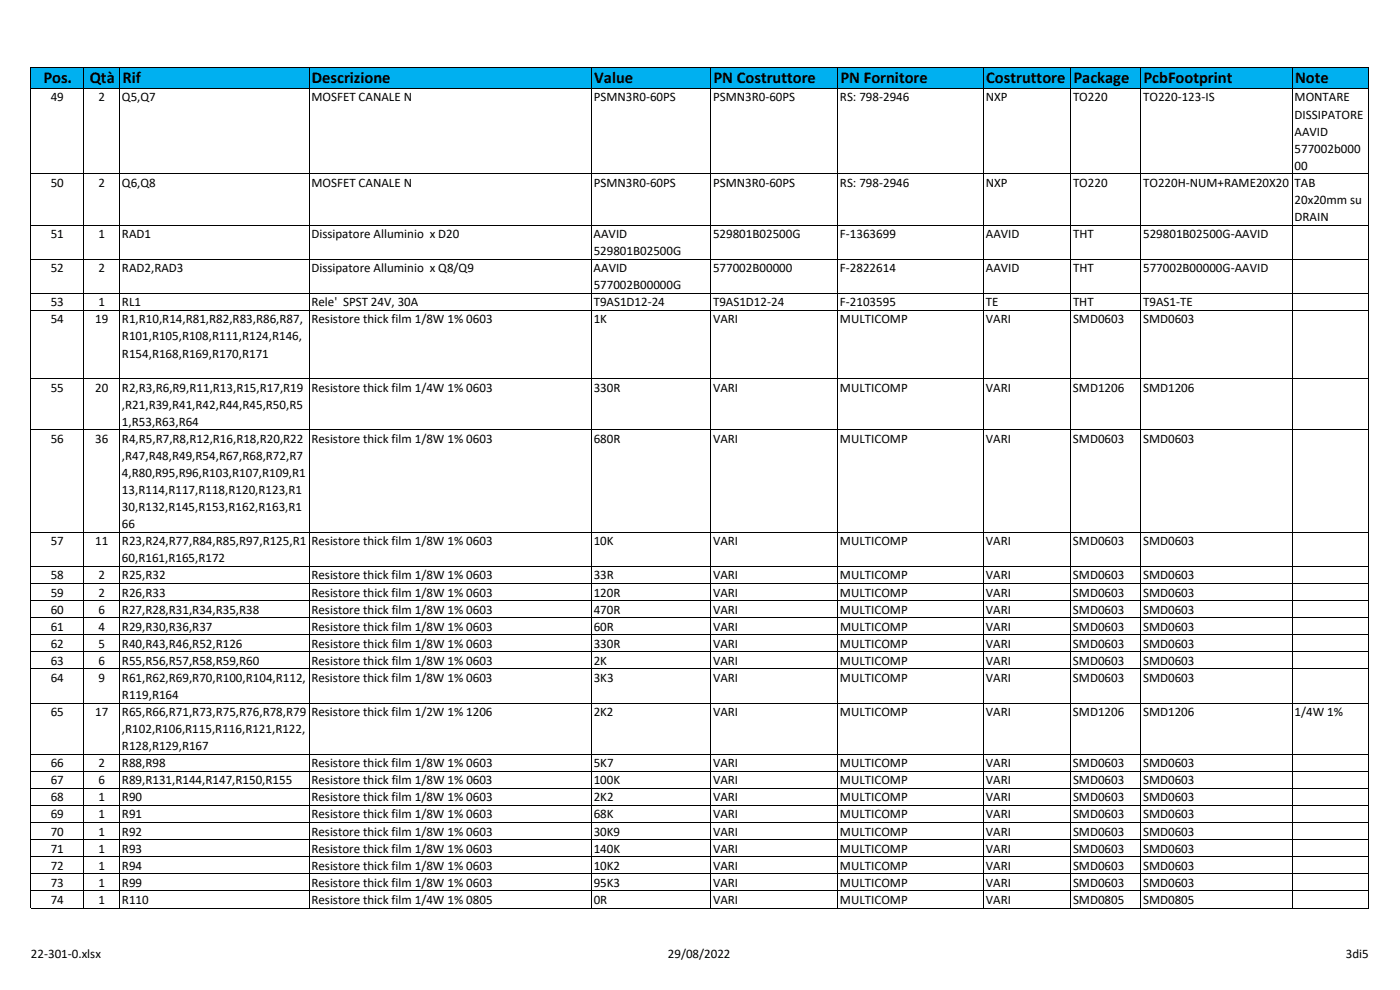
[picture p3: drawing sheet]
<svg xmlns="http://www.w3.org/2000/svg" width="420mm" height="297mm" viewBox="0 0 420 297" stroke-linecap="round" stroke-linejoin="round" font-family="sans-serif">
<defs><g id="words">
<g font-size="5">
<text x="13" y="25">Pos.</text>
<text x="26.9" y="25">Qtà Rif</text>
<text x="93.6" y="25">Descrizione</text>
<text x="178.3" y="25">Value</text>
<text x="214.1" y="25">PN Costruttore</text>
<text x="252.2" y="25">PN Fornitore</text>
<text x="296" y="25">Costruttore</text>
<text x="322.1" y="25">Package</text>
<text x="343.2" y="25">PcbFootprint</text>
<text x="388.7" y="25">Note</text>
</g>
<g font-size="3.9">
<text x="15.2" y="30.4">49</text>
<text x="29.6" y="30.4">2</text>
<text x="36.6" y="30.4">Q5,Q7</text>
<text x="93.5" y="30.4">MOSFET CANALE N</text>
<text x="178.2" y="30.4">PSMN3R0‐60PS</text>
<text x="214" y="30.4">PSMN3R0‐60PS</text>
<text x="252.1" y="30.4">RS: 798‐2946</text>
<text x="295.9" y="30.4">NXP</text>
<text x="322" y="30.4">TO220</text>
<text x="343.1" y="30.4">TO220‐123‐IS</text>
<text x="388.5" y="35.6">DISSIPATORE</text>
<text x="388.5" y="30.4">MONTARE</text>
<text x="388.5" y="40.7">AAVID</text>
<text x="388.5" y="45.8">577002b000</text>
<text x="388.5" y="50.9">00</text>
<text x="15.2" y="56">50</text>
<text x="29.6" y="56">2</text>
<text x="36.6" y="56">Q6,Q8</text>
<text x="93.5" y="56">MOSFET CANALE N</text>
<text x="178.2" y="56">PSMN3R0‐60PS</text>
<text x="214" y="56">PSMN3R0‐60PS</text>
<text x="252.1" y="56">RS: 798‐2946</text>
<text x="295.9" y="56">NXP</text>
<text x="322" y="56">TO220</text>
<text x="343.1" y="56">TO220H‐NUM+RAME20X20 TAB</text>
<text x="388.5" y="61.2">20x20mm su</text>
<text x="15.2" y="71.4">51</text>
<text x="29.6" y="71.4">1</text>
<text x="36.6" y="71.4">RAD1</text>
<text x="93.5" y="71.4">Dissipatore Alluminio x D20</text>
<text x="178.2" y="71.4">AAVID</text>
<text x="214" y="71.4">529801B02500G</text>
<text x="252.1" y="71.4">F‐1363699</text>
<text x="295.9" y="71.4">AAVID</text>
<text x="322" y="71.4">THT</text>
<text x="343.1" y="71.4">529801B02500G‐AAVID</text>
<text x="388.5" y="66.3">DRAIN</text>
<text x="178.2" y="76.5">529801B02500G</text>
<text x="15.2" y="81.7">52</text>
<text x="29.6" y="81.7">2</text>
<text x="36.6" y="81.7">RAD2,RAD3</text>
<text x="93.5" y="81.7">Dissipatore Alluminio x Q8/Q9</text>
<text x="178.2" y="81.7">AAVID</text>
<text x="214" y="81.7">577002B00000</text>
<text x="252.1" y="81.7">F‐2822614</text>
<text x="295.9" y="81.7">AAVID</text>
<text x="322" y="81.7">THT</text>
<text x="343.1" y="81.7">577002B00000G‐AAVID</text>
<text x="178.2" y="86.8">577002B00000G</text>
<text x="15.2" y="91.9">53</text>
<text x="29.6" y="91.9">1</text>
<text x="36.6" y="91.9">RL1</text>
<text x="93.5" y="91.9">Rele' SPST 24V, 30A</text>
<text x="178.2" y="91.9">T9AS1D12‐24</text>
<text x="214" y="91.9">T9AS1D12‐24</text>
<text x="252.1" y="91.9">F‐2103595</text>
<text x="295.9" y="91.9">TE</text>
<text x="322" y="91.9">THT</text>
<text x="343.1" y="91.9">T9AS1‐TE</text>
<text x="15.2" y="97">54</text>
<text x="28.6" y="97">19</text>
<text x="36.6" y="97">R1,R10,R14,R81,R82,R83,R86,R87,</text>
<text x="93.5" y="97">Resistore thick film 1/8W 1% 0603</text>
<text x="178.2" y="97">1K</text>
<text x="214" y="97">VARI</text>
<text x="252.1" y="97">MULTICOMP</text>
<text x="295.9" y="97">VARI</text>
<text x="322" y="97">SMD0603</text>
<text x="343.1" y="97">SMD0603</text>
<text x="36.6" y="102.1">R101,R105,R108,R111,R124,R146,</text>
<text x="36.6" y="107.3">R154,R168,R169,R170,R171</text>
<text x="15.2" y="117.5">55</text>
<text x="28.6" y="117.5">20</text>
<text x="36.6" y="117.5">R2,R3,R6,R9,R11,R13,R15,R17,R19</text>
<text x="93.5" y="117.5">Resistore thick film 1/4W 1% 0603</text>
<text x="178.2" y="117.5">330R</text>
<text x="214" y="117.5">VARI</text>
<text x="252.1" y="117.5">MULTICOMP</text>
<text x="295.9" y="117.5">VARI</text>
<text x="322" y="117.5">SMD1206</text>
<text x="343.1" y="117.5">SMD1206</text>
<text x="36.6" y="122.6">,R21,R39,R41,R42,R44,R45,R50,R5</text>
<text x="36.6" y="127.8">1,R53,R63,R64</text>
<text x="15.2" y="132.9">56</text>
<text x="28.6" y="132.9">36</text>
<text x="36.6" y="132.9">R4,R5,R7,R8,R12,R16,R18,R20,R22</text>
<text x="93.5" y="132.9">Resistore thick film 1/8W 1% 0603</text>
<text x="178.2" y="132.9">680R</text>
<text x="214" y="132.9">VARI</text>
<text x="252.1" y="132.9">MULTICOMP</text>
<text x="295.9" y="132.9">VARI</text>
<text x="322" y="132.9">SMD0603</text>
<text x="343.1" y="132.9">SMD0603</text>
<text x="36.6" y="138">,R47,R48,R49,R54,R67,R68,R72,R7</text>
<text x="36.6" y="143.1">4,R80,R95,R96,R103,R107,R109,R1</text>
<text x="36.6" y="148.3">13,R114,R117,R118,R120,R123,R1</text>
<text x="36.6" y="153.4">30,R132,R145,R153,R162,R163,R1</text>
<text x="36.6" y="158.5">66</text>
<text x="15.2" y="163.6">57</text>
<text x="28.6" y="163.6">11</text>
<text x="36.6" y="163.6">R23,R24,R77,R84,R85,R97,R125,R1</text>
<text x="93.5" y="163.6">Resistore thick film 1/8W 1% 0603</text>
<text x="178.2" y="163.6">10K</text>
<text x="214" y="163.6">VARI</text>
<text x="252.1" y="163.6">MULTICOMP</text>
<text x="295.9" y="163.6">VARI</text>
<text x="322" y="163.6">SMD0603</text>
<text x="343.1" y="163.6">SMD0603</text>
<text x="15.2" y="173.9">58</text>
<text x="29.6" y="173.9">2</text>
<text x="36.6" y="168.7">60,R161,R165,R172</text>
<text x="36.6" y="173.9">R25,R32</text>
<text x="93.5" y="173.9">Resistore thick film 1/8W 1% 0603</text>
<text x="178.2" y="173.9">33R</text>
<text x="214" y="173.9">VARI</text>
<text x="252.1" y="173.9">MULTICOMP</text>
<text x="295.9" y="173.9">VARI</text>
<text x="322" y="173.9">SMD0603</text>
<text x="343.1" y="173.9">SMD0603</text>
<text x="15.2" y="179">59</text>
<text x="29.6" y="179">2</text>
<text x="36.6" y="179">R26,R33</text>
<text x="93.5" y="179">Resistore thick film 1/8W 1% 0603</text>
<text x="178.2" y="179">120R</text>
<text x="214" y="179">VARI</text>
<text x="252.1" y="179">MULTICOMP</text>
<text x="295.9" y="179">VARI</text>
<text x="322" y="179">SMD0603</text>
<text x="343.1" y="179">SMD0603</text>
<text x="15.2" y="184.1">60</text>
<text x="29.6" y="184.1">6</text>
<text x="36.6" y="184.1">R27,R28,R31,R34,R35,R38</text>
<text x="93.5" y="184.1">Resistore thick film 1/8W 1% 0603</text>
<text x="178.2" y="184.1">470R</text>
<text x="214" y="184.1">VARI</text>
<text x="252.1" y="184.1">MULTICOMP</text>
<text x="295.9" y="184.1">VARI</text>
<text x="322" y="184.1">SMD0603</text>
<text x="343.1" y="184.1">SMD0603</text>
<text x="15.2" y="189.2">61</text>
<text x="29.6" y="189.2">4</text>
<text x="36.6" y="189.2">R29,R30,R36,R37</text>
<text x="93.5" y="189.2">Resistore thick film 1/8W 1% 0603</text>
<text x="178.2" y="189.2">60R</text>
<text x="214" y="189.2">VARI</text>
<text x="252.1" y="189.2">MULTICOMP</text>
<text x="295.9" y="189.2">VARI</text>
<text x="322" y="189.2">SMD0603</text>
<text x="343.1" y="189.2">SMD0603</text>
<text x="15.2" y="194.4">62</text>
<text x="29.6" y="194.4">5</text>
<text x="36.6" y="194.4">R40,R43,R46,R52,R126</text>
<text x="93.5" y="194.4">Resistore thick film 1/8W 1% 0603</text>
<text x="178.2" y="194.4">330R</text>
<text x="214" y="194.4">VARI</text>
<text x="252.1" y="194.4">MULTICOMP</text>
<text x="295.9" y="194.4">VARI</text>
<text x="322" y="194.4">SMD0603</text>
<text x="343.1" y="194.4">SMD0603</text>
<text x="15.2" y="199.5">63</text>
<text x="29.6" y="199.5">6</text>
<text x="36.6" y="199.5">R55,R56,R57,R58,R59,R60</text>
<text x="93.5" y="199.5">Resistore thick film 1/8W 1% 0603</text>
<text x="178.2" y="199.5">2K</text>
<text x="214" y="199.5">VARI</text>
<text x="252.1" y="199.5">MULTICOMP</text>
<text x="295.9" y="199.5">VARI</text>
<text x="322" y="199.5">SMD0603</text>
<text x="343.1" y="199.5">SMD0603</text>
<text x="15.2" y="204.6">64</text>
<text x="29.6" y="204.6">9</text>
<text x="36.6" y="209.7">R119,R164</text>
<text x="36.6" y="204.6">R61,R62,R69,R70,R100,R104,R112,</text>
<text x="93.5" y="204.6">Resistore thick film 1/8W 1% 0603</text>
<text x="178.2" y="204.6">3K3</text>
<text x="214" y="204.6">VARI</text>
<text x="252.1" y="204.6">MULTICOMP</text>
<text x="295.9" y="204.6">VARI</text>
<text x="322" y="204.6">SMD0603</text>
<text x="343.1" y="204.6">SMD0603</text>
<text x="15.2" y="214.8">65</text>
<text x="28.6" y="214.8">17</text>
<text x="36.6" y="214.8">R65,R66,R71,R73,R75,R76,R78,R79</text>
<text x="93.5" y="214.8">Resistore thick film 1/2W 1% 1206</text>
<text x="178.2" y="214.8">2K2</text>
<text x="214" y="214.8">VARI</text>
<text x="252.1" y="214.8">MULTICOMP</text>
<text x="295.9" y="214.8">VARI</text>
<text x="322" y="214.8">SMD1206</text>
<text x="343.1" y="214.8">SMD1206</text>
<text x="388.5" y="214.8">1/4W 1%</text>
<text x="36.6" y="220">,R102,R106,R115,R116,R121,R122,</text>
<text x="36.6" y="225.1">R128,R129,R167</text>
<text x="15.2" y="230.2">66</text>
<text x="29.6" y="230.2">2</text>
<text x="36.6" y="230.2">R88,R98</text>
<text x="93.5" y="230.2">Resistore thick film 1/8W 1% 0603</text>
<text x="178.2" y="230.2">5K7</text>
<text x="214" y="230.2">VARI</text>
<text x="252.1" y="230.2">MULTICOMP</text>
<text x="295.9" y="230.2">VARI</text>
<text x="322" y="230.2">SMD0603</text>
<text x="343.1" y="230.2">SMD0603</text>
<text x="15.2" y="235.3">67</text>
<text x="29.6" y="235.3">6</text>
<text x="36.6" y="235.3">R89,R131,R144,R147,R150,R155</text>
<text x="93.5" y="235.3">Resistore thick film 1/8W 1% 0603</text>
<text x="178.2" y="235.3">100K</text>
<text x="214" y="235.3">VARI</text>
<text x="252.1" y="235.3">MULTICOMP</text>
<text x="295.9" y="235.3">VARI</text>
<text x="322" y="235.3">SMD0603</text>
<text x="343.1" y="235.3">SMD0603</text>
<text x="15.2" y="240.5">68</text>
<text x="15.2" y="245.6">69</text>
<text x="29.6" y="240.5">1</text>
<text x="29.6" y="245.6">1</text>
<text x="36.6" y="240.5">R90</text>
<text x="36.6" y="245.6">R91</text>
<text x="93.5" y="240.5">Resistore thick film 1/8W 1% 0603</text>
<text x="93.5" y="245.6">Resistore thick film 1/8W 1% 0603</text>
<text x="178.2" y="240.5">2K2</text>
<text x="178.2" y="245.6">68K</text>
<text x="214" y="240.5">VARI</text>
<text x="214" y="245.6">VARI</text>
<text x="252.1" y="240.5">MULTICOMP</text>
<text x="252.1" y="245.6">MULTICOMP</text>
<text x="295.9" y="240.5">VARI</text>
<text x="295.9" y="245.6">VARI</text>
<text x="322" y="240.5">SMD0603</text>
<text x="322" y="245.6">SMD0603</text>
<text x="343.1" y="240.5">SMD0603</text>
<text x="343.1" y="245.6">SMD0603</text>
<text x="15.2" y="250.7">70</text>
<text x="29.6" y="250.7">1</text>
<text x="36.6" y="250.7">R92</text>
<text x="93.5" y="250.7">Resistore thick film 1/8W 1% 0603</text>
<text x="178.2" y="250.7">30K9</text>
<text x="214" y="250.7">VARI</text>
<text x="252.1" y="250.7">MULTICOMP</text>
<text x="295.9" y="250.7">VARI</text>
<text x="322" y="250.7">SMD0603</text>
<text x="343.1" y="250.7">SMD0603</text>
<text x="15.2" y="255.8">71</text>
<text x="29.6" y="255.8">1</text>
<text x="36.6" y="255.8">R93</text>
<text x="93.5" y="255.8">Resistore thick film 1/8W 1% 0603</text>
<text x="178.2" y="255.8">140K</text>
<text x="214" y="255.8">VARI</text>
<text x="252.1" y="255.8">MULTICOMP</text>
<text x="295.9" y="255.8">VARI</text>
<text x="322" y="255.8">SMD0603</text>
<text x="343.1" y="255.8">SMD0603</text>
<text x="15.2" y="260.9">72</text>
<text x="29.6" y="260.9">1</text>
<text x="36.6" y="260.9">R94</text>
<text x="93.5" y="260.9">Resistore thick film 1/8W 1% 0603</text>
<text x="178.2" y="260.9">10K2</text>
<text x="214" y="260.9">VARI</text>
<text x="252.1" y="260.9">MULTICOMP</text>
<text x="295.9" y="260.9">VARI</text>
<text x="322" y="260.9">SMD0603</text>
<text x="343.1" y="260.9">SMD0603</text>
<text x="15.2" y="266.1">73</text>
<text x="29.6" y="266.1">1</text>
<text x="36.6" y="266.1">R99</text>
<text x="93.5" y="266.1">Resistore thick film 1/8W 1% 0603</text>
<text x="178.2" y="266.1">95K3</text>
<text x="214" y="266.1">VARI</text>
<text x="252.1" y="266.1">MULTICOMP</text>
<text x="295.9" y="266.1">VARI</text>
<text x="322" y="266.1">SMD0603</text>
<text x="343.1" y="266.1">SMD0603</text>
<text x="15.2" y="271.2">74</text>
<text x="29.6" y="271.2">1</text>
<text x="36.6" y="271.2">R110</text>
<text x="93.5" y="271.2">Resistore thick film 1/4W 1% 0805</text>
<text x="178.2" y="271.2">0R</text>
<text x="214" y="271.2">VARI</text>
<text x="252.1" y="271.2">MULTICOMP</text>
<text x="295.9" y="271.2">VARI</text>
<text x="322" y="271.2">SMD0805</text>
<text x="343.1" y="271.2">SMD0805</text>
<text x="9.3" y="287.4">22‐301‐0.xlsx</text>
<text x="200.4" y="287.4">29/08/2022</text>
<text x="403.9" y="287.4">3di5</text>
</g>
</g></defs>
<path d="M9.4 20.3h401.2v6.3h-401.2z" fill="#00b0f0"/>
<g fill="none" stroke="#000" stroke-width=".3">
<path d="M9.2 20.2h401.4v252.2l-401.4 .1zM9.3 26.6h401.3M25.2 20.2v252.3M36 20.2v252.3M92.8 20.2v252.3M177.5 20.2v252.3M213.3 20.2v252.3M251.4 20.2v252.3M295.2 20.2v252.3M321.4 20.2v252.3M342.4 20.2v252.3M387.9 20.2v252.3"/>
<path d="M9.3 52.2h401.3M9.3 67.5h401.3M9.3 77.8h401.3M9.3 88h401.3M9.3 93.2h401.3M9.3 113.6h401.3M9.3 129h401.3M9.3 159.7h401.3M9.3 170h401.3M9.3 175.1h401.3M9.3 180.2h401.3M9.3 185.4h401.3"/>
<path d="M9.3 190.5h401.3M9.3 195.6h401.3M9.3 200.7h401.3M9.3 211h401.3M9.3 226.3h401.3M9.3 231.5h401.3M9.3 236.6h401.3M9.3 241.7h401.3M9.3 246.8h401.3M9.3 251.9h401.3M9.3 257.1h401.3M9.3 262.2h401.3"/>
<path d="M9.3 267.3h401.3"/>
</g>
<use href="#words"/>
</svg>
